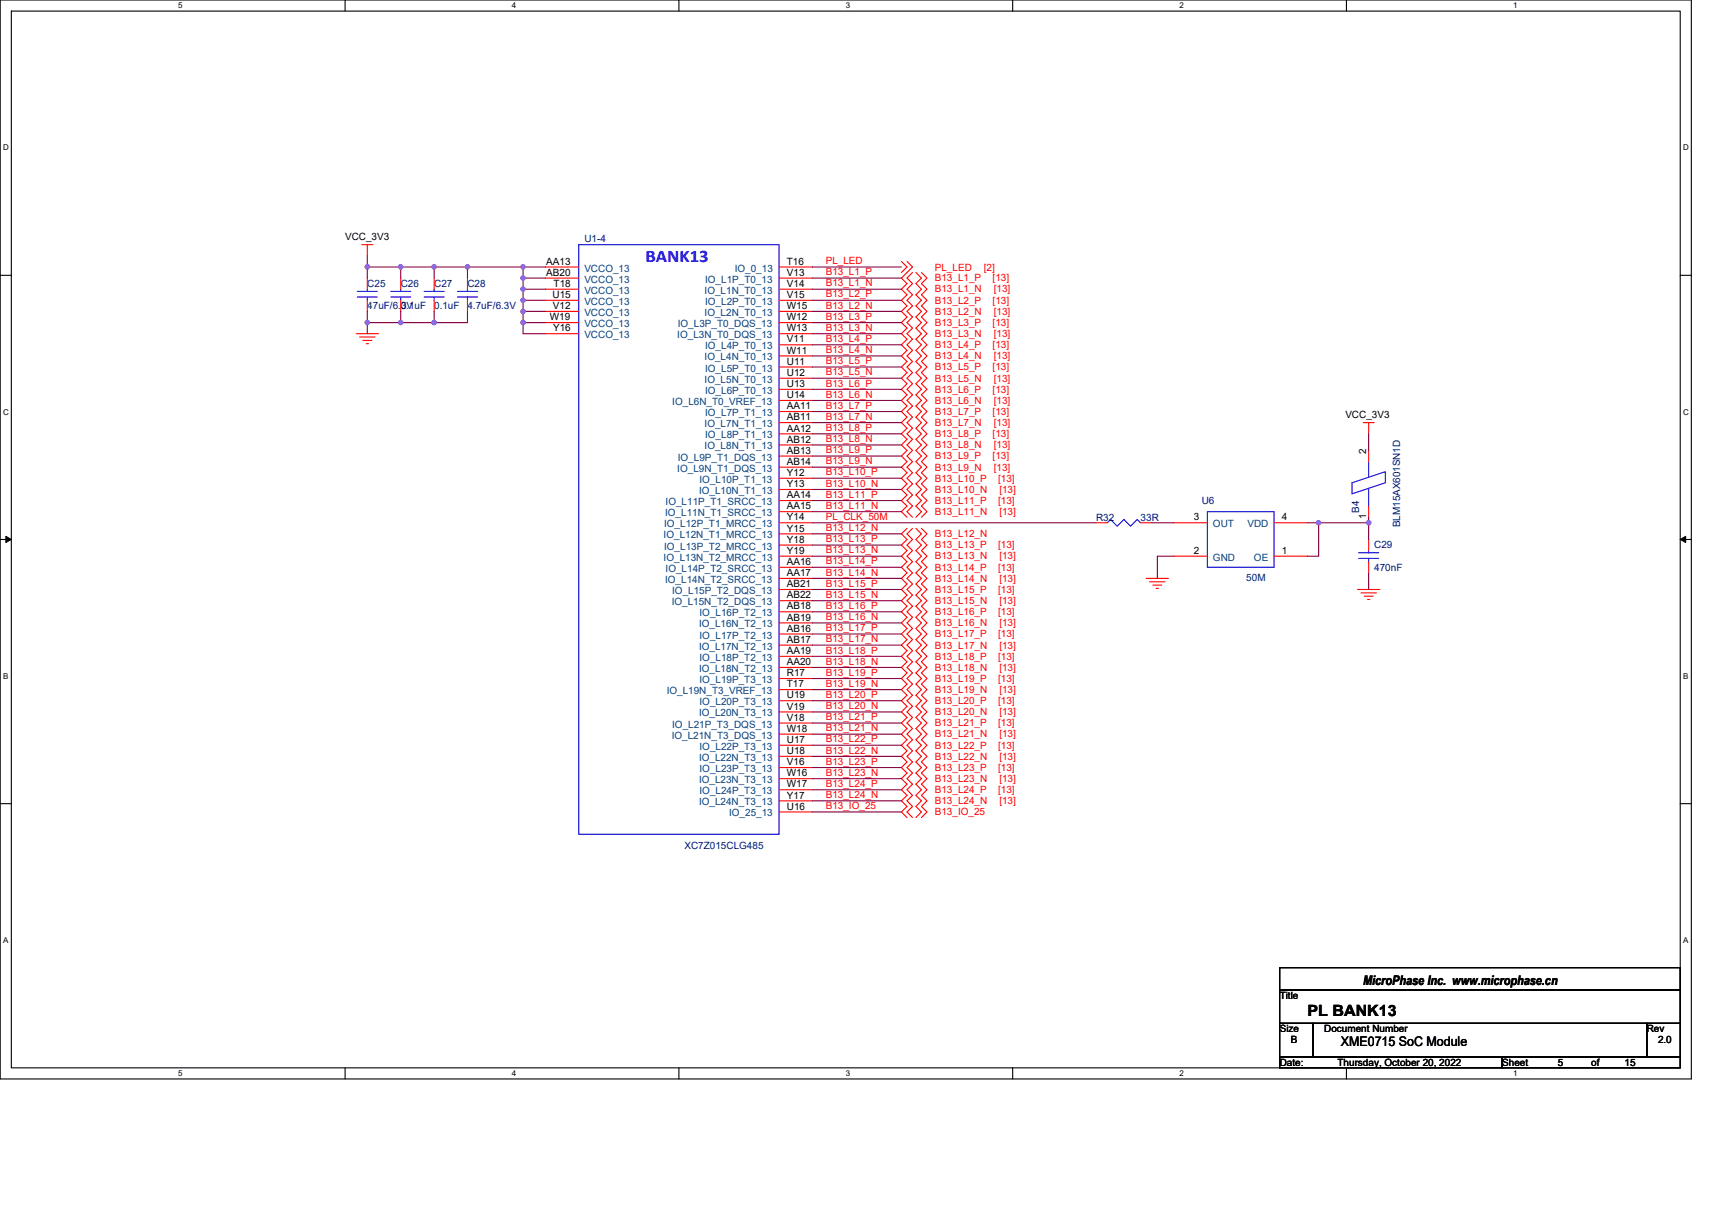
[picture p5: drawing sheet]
<svg xmlns="http://www.w3.org/2000/svg" width="297mm" height="210mm" viewBox="0 0 297 210" stroke-linecap="round" stroke-linejoin="round" font-family="sans-serif">
<defs><g id="words">
<text font-size="3.1" fill="#00f" x="112" y="45.4">BANK13</text>
<text font-size="2.7" x="226.9" y="176.2">PL BANK13</text>
<g font-size="2.3">
<text x="236.5" y="170.9">MicroPhase Inc. www.microphase.cn</text>
<text x="232.6" y="181.6">XME0715 SoC Module</text>
</g>
<g font-size="1.7">
<text x="59.9" y="41.7">VCC_3V3</text>
<text x="94.8" y="45.9">AA13</text>
<text x="94.8" y="47.9">AB20</text>
<text x="136.5" y="45.9">T16</text>
<text x="136.5" y="47.9">V13</text>
<text x="95.9" y="51.7">U15</text>
<text x="95.9" y="53.6">V12</text>
<text x="96.1" y="49.8">T18</text>
<text x="136.5" y="51.7">V15</text>
<text x="136.5" y="49.8">V14</text>
<text x="136.5" y="53.6">W15</text>
<text x="95.4" y="55.6">W19</text>
<text x="96" y="57.5">Y16</text>
<text x="136.5" y="55.6">W12</text>
<text x="136.5" y="59.4">V11</text>
<text x="136.5" y="57.5">W13</text>
<text x="136.5" y="63.3">U11</text>
<text x="136.5" y="61.4">W11</text>
<text x="136.5" y="65.2">U12</text>
<text x="136.5" y="67.2">U13</text>
<text x="136.5" y="71">AA11</text>
<text x="136.5" y="69.1">U14</text>
<text x="136.5" y="74.9">AA12</text>
<text x="136.5" y="72.9">AB11</text>
<text x="136.5" y="76.8">AB12</text>
<text x="233.4" y="72.6">VCC_3V3</text>
<text x="136.5" y="78.7">AB13</text>
<text x="136.5" y="80.7">AB14</text>
<text x="136.5" y="82.6">Y12</text>
<text x="237.1" y="78.8" transform="rotate(-90 237.1 78.8)">2</text>
<text x="136.5" y="88.4">AA15</text>
<text x="136.5" y="84.5">Y13</text>
<text x="136.5" y="86.5">AA14</text>
<text x="136.5" y="90.3">Y14</text>
<text x="136.5" y="94.2">Y18</text>
<text x="136.5" y="92.2">Y15</text>
<text x="207.2" y="90.3">3</text>
<text x="222.4" y="90.3">4</text>
<text x="237.1" y="90.1" transform="rotate(-90 237.1 90.1)">1</text>
<text x="136.5" y="100">AA17</text>
<text x="136.5" y="98">AA16</text>
<text x="136.5" y="96.1">Y19</text>
<text x="136.5" y="101.9">AB21</text>
<text x="207.2" y="96.1">2</text>
<text x="222.4" y="96.1">1</text>
<text x="136.5" y="103.8">AB22</text>
<text x="136.5" y="107.7">AB19</text>
<text x="136.5" y="105.8">AB18</text>
<text x="136.5" y="111.5">AB17</text>
<text x="136.5" y="109.6">AB16</text>
<text x="136.5" y="113.5">AA19</text>
<text x="136.5" y="119.3">T17</text>
<text x="136.5" y="115.4">AA20</text>
<text x="136.5" y="117.3">R17</text>
<text x="136.5" y="123.1">V19</text>
<text x="136.5" y="125.1">V18</text>
<text x="136.5" y="121.2">U19</text>
<text x="136.5" y="127">W18</text>
<text x="136.5" y="130.9">U18</text>
<text x="136.5" y="128.9">U17</text>
<text x="136.5" y="134.7">W16</text>
<text x="136.5" y="132.8">V16</text>
<text x="136.5" y="136.7">W17</text>
<text x="136.5" y="138.6">Y17</text>
<text x="136.5" y="140.5">U16</text>
<text x="222" y="173.4">Title</text>
<text x="222" y="179.1">Size</text>
<text x="229.8" y="179.1">Document Number</text>
<text x="285.7" y="179.1">Rev</text>
<text x="222" y="184.9">Date:</text>
<text x="224" y="181.1">B</text>
<text x="232.1" y="184.9">Thursday, October 20, 2022</text>
<text x="260.6" y="184.9">Sheet</text>
<text x="270.3" y="184.9">5</text>
<text x="276.1" y="184.9">of</text>
<text x="281.9" y="184.9">15</text>
<text x="287.7" y="181.1">2.0</text>
</g>
<g font-size="1.7" fill="#004080">
<text x="101.4" y="47.1">VCCO_13</text>
<text x="127.5" y="47.1">IO_0_13</text>
<text x="101.4" y="49">VCCO_13</text>
<text x="101.4" y="51">VCCO_13</text>
<text x="101.4" y="52.9">VCCO_13</text>
<text x="122.3" y="51">IO_L1N_T0_13</text>
<text x="122.3" y="49">IO_L1P_T0_13</text>
<text x="122.3" y="52.9">IO_L2P_T0_13</text>
<text x="101.4" y="54.8">VCCO_13</text>
<text x="101.4" y="56.8">VCCO_13</text>
<text x="101.4" y="58.7">VCCO_13</text>
<text x="117.5" y="58.7">IO_L3N_T0_DQS_13</text>
<text x="117.6" y="56.8">IO_L3P_T0_DQS_13</text>
<text x="122.3" y="54.8">IO_L2N_T0_13</text>
<text x="122.3" y="62.5">IO_L4N_T0_13</text>
<text x="122.3" y="60.6">IO_L4P_T0_13</text>
<text x="122.3" y="64.5">IO_L5P_T0_13</text>
<text x="116.6" y="70.3">IO_L6N_T0_VREF_13</text>
<text x="122.3" y="66.4">IO_L5N_T0_13</text>
<text x="122.3" y="68.3">IO_L6P_T0_13</text>
<text x="122.3" y="74.1">IO_L7N_T1_13</text>
<text x="122.3" y="78">IO_L8N_T1_13</text>
<text x="122.3" y="72.2">IO_L7P_T1_13</text>
<text x="122.3" y="76.1">IO_L8P_T1_13</text>
<text x="117.5" y="81.9">IO_L9N_T1_DQS_13</text>
<text x="117.6" y="79.9">IO_L9P_T1_DQS_13</text>
<text x="121.4" y="83.8">IO_L10P_T1_13</text>
<text x="115.4" y="89.6">IO_L11N_T1_SRCC_13</text>
<text x="115.5" y="87.7">IO_L11P_T1_SRCC_13</text>
<text x="121.3" y="85.7">IO_L10N_T1_13</text>
<text x="115.1" y="93.4">IO_L12N_T1_MRCC_13</text>
<text x="115.2" y="91.5">IO_L12P_T1_MRCC_13</text>
<text x="115.2" y="95.4">IO_L13P_T2_MRCC_13</text>
<text x="210.5" y="91.5">OUT</text>
<text x="216.4" y="91.5">VDD</text>
<text x="115.1" y="97.3">IO_L13N_T2_MRCC_13</text>
<text x="115.4" y="101.2">IO_L14N_T2_SRCC_13</text>
<text x="115.5" y="99.2">IO_L14P_T2_SRCC_13</text>
<text x="210.5" y="97.3">GND</text>
<text x="217.6" y="97.3">OE</text>
<text x="116.5" y="105">IO_L15N_T2_DQS_13</text>
<text x="116.6" y="103.1">IO_L15P_T2_DQS_13</text>
<text x="121.4" y="107">IO_L16P_T2_13</text>
<text x="121.3" y="108.9">IO_L16N_T2_13</text>
<text x="121.3" y="112.7">IO_L17N_T2_13</text>
<text x="121.4" y="110.8">IO_L17P_T2_13</text>
<text x="121.3" y="116.6">IO_L18N_T2_13</text>
<text x="121.4" y="114.7">IO_L18P_T2_13</text>
<text x="121.4" y="118.5">IO_L19P_T3_13</text>
<text x="115.7" y="120.5">IO_L19N_T3_VREF_13</text>
<text x="121.3" y="124.3">IO_L20N_T3_13</text>
<text x="121.4" y="122.4">IO_L20P_T3_13</text>
<text x="116.5" y="128.2">IO_L21N_T3_DQS_13</text>
<text x="116.6" y="126.3">IO_L21P_T3_DQS_13</text>
<text x="121.4" y="130.1">IO_L22P_T3_13</text>
<text x="121.3" y="132">IO_L22N_T3_13</text>
<text x="121.3" y="135.9">IO_L23N_T3_13</text>
<text x="121.4" y="134">IO_L23P_T3_13</text>
<text x="121.4" y="137.8">IO_L24P_T3_13</text>
<text x="121.3" y="139.8">IO_L24N_T3_13</text>
<text x="126.5" y="141.7">IO_25_13</text>
</g>
<g font-size="1.7" fill="#000080">
<text x="101.4" y="42.1">U1-4</text>
<text x="63.7" y="49.8">C25</text>
<text x="63.7" y="53.7">47uF/6.3V</text>
<text x="69.5" y="49.8">C26</text>
<text x="69.5" y="53.7">0.1uF</text>
<text x="75.3" y="49.8">C27</text>
<text x="75.3" y="53.7">0.1uF</text>
<text x="81.1" y="49.8">C28</text>
<text x="81.1" y="53.7">4.7uF/6.3V</text>
<text x="208.5" y="87.4">U6</text>
<text x="235.8" y="89" transform="rotate(-90 235.8 89)">B4</text>
<text x="190.2" y="90.3">R32</text>
<text x="197.9" y="90.3">33R</text>
<text x="238.4" y="95.2">C29</text>
<text x="242.9" y="91.5" transform="rotate(-90 242.9 91.5)">BLM15AX601SN1D</text>
<text x="216.2" y="100.8">50M</text>
<text x="238.4" y="99">470nF</text>
<text x="118.8" y="147.3">XC7Z015CLG485</text>
</g>
<g font-size="1.7" fill="#f00">
<text x="143.3" y="47.8">B13_L1_P</text>
<text x="143.3" y="45.8">PL_LED</text>
<text x="162.2" y="47.1">PL_LED</text>
<text x="170.7" y="47.1">[2]</text>
<text x="143.3" y="49.7">B13_L1_N</text>
<text x="143.3" y="51.6">B13_L2_P</text>
<text x="143.3" y="53.6">B13_L2_N</text>
<text x="162.2" y="48.8">B13_L1_P</text>
<text x="162.2" y="50.8">B13_L1_N</text>
<text x="162.2" y="52.7">B13_L2_P</text>
<text x="172.2" y="48.8">[13]</text>
<text x="172.2" y="52.7">[13]</text>
<text x="172.4" y="50.8">[13]</text>
<text x="143.3" y="55.5">B13_L3_P</text>
<text x="143.3" y="57.4">B13_L3_N</text>
<text x="143.3" y="59.4">B13_L4_P</text>
<text x="162.2" y="54.6">B13_L2_N</text>
<text x="162.2" y="56.6">B13_L3_P</text>
<text x="162.2" y="58.5">B13_L3_N</text>
<text x="172.2" y="56.6">[13]</text>
<text x="172.4" y="54.6">[13]</text>
<text x="172.4" y="58.5">[13]</text>
<text x="143.3" y="61.3">B13_L4_N</text>
<text x="143.3" y="63.2">B13_L5_P</text>
<text x="143.3" y="65.2">B13_L5_N</text>
<text x="162.2" y="60.4">B13_L4_P</text>
<text x="162.2" y="62.4">B13_L4_N</text>
<text x="162.2" y="64.3">B13_L5_P</text>
<text x="172.2" y="60.4">[13]</text>
<text x="172.2" y="64.3">[13]</text>
<text x="172.4" y="62.4">[13]</text>
<text x="143.3" y="67.1">B13_L6_P</text>
<text x="143.3" y="69">B13_L6_N</text>
<text x="143.3" y="70.9">B13_L7_P</text>
<text x="162.2" y="66.2">B13_L5_N</text>
<text x="162.2" y="68.1">B13_L6_P</text>
<text x="162.2" y="70.1">B13_L6_N</text>
<text x="172.2" y="68.1">[13]</text>
<text x="172.4" y="66.2">[13]</text>
<text x="172.4" y="70.1">[13]</text>
<text x="143.3" y="72.9">B13_L7_N</text>
<text x="143.3" y="74.8">B13_L8_P</text>
<text x="143.3" y="76.7">B13_L8_N</text>
<text x="162.2" y="72">B13_L7_P</text>
<text x="162.2" y="73.9">B13_L7_N</text>
<text x="162.2" y="75.9">B13_L8_P</text>
<text x="162.2" y="77.8">B13_L8_N</text>
<text x="172.2" y="72">[13]</text>
<text x="172.2" y="75.9">[13]</text>
<text x="172.4" y="73.9">[13]</text>
<text x="172.4" y="77.8">[13]</text>
<text x="143.3" y="78.7">B13_L9_P</text>
<text x="143.3" y="80.6">B13_L9_N</text>
<text x="143.3" y="82.5">B13_L10_P</text>
<text x="162.2" y="79.7">B13_L9_P</text>
<text x="162.2" y="81.7">B13_L9_N</text>
<text x="162.2" y="83.6">B13_L10_P</text>
<text x="172.2" y="79.7">[13]</text>
<text x="172.4" y="81.7">[13]</text>
<text x="173.2" y="83.6">[13]</text>
<text x="143.3" y="84.5">B13_L10_N</text>
<text x="143.3" y="86.4">B13_L11_P</text>
<text x="143.3" y="88.3">B13_L11_N</text>
<text x="162.2" y="85.5">B13_L10_N</text>
<text x="162.2" y="87.4">B13_L11_P</text>
<text x="162.2" y="89.4">B13_L11_N</text>
<text x="173.2" y="87.4">[13]</text>
<text x="173.4" y="85.5">[13]</text>
<text x="173.4" y="89.4">[13]</text>
<text x="143.3" y="90.2">PL_CLK_50M</text>
<text x="143.3" y="92.2">B13_L12_N</text>
<text x="143.3" y="94.1">B13_L13_P</text>
<text x="162.2" y="93.2">B13_L12_N</text>
<text x="162.2" y="95.2">B13_L13_P</text>
<text x="173.2" y="95.2">[13]</text>
<text x="143.3" y="96">B13_L13_N</text>
<text x="143.3" y="98">B13_L14_P</text>
<text x="143.3" y="99.9">B13_L14_N</text>
<text x="143.3" y="101.8">B13_L15_P</text>
<text x="162.2" y="97.1">B13_L13_N</text>
<text x="162.2" y="99">B13_L14_P</text>
<text x="162.2" y="101">B13_L14_N</text>
<text x="173.2" y="99">[13]</text>
<text x="173.4" y="97.1">[13]</text>
<text x="173.4" y="101">[13]</text>
<text x="143.3" y="103.8">B13_L15_N</text>
<text x="143.3" y="105.7">B13_L16_P</text>
<text x="143.3" y="107.6">B13_L16_N</text>
<text x="162.2" y="102.9">B13_L15_P</text>
<text x="162.2" y="104.8">B13_L15_N</text>
<text x="162.2" y="106.7">B13_L16_P</text>
<text x="173.2" y="102.9">[13]</text>
<text x="173.2" y="106.7">[13]</text>
<text x="173.4" y="104.8">[13]</text>
<text x="143.3" y="109.5">B13_L17_P</text>
<text x="143.3" y="111.5">B13_L17_N</text>
<text x="143.3" y="113.4">B13_L18_P</text>
<text x="162.2" y="108.7">B13_L16_N</text>
<text x="162.2" y="110.6">B13_L17_P</text>
<text x="162.2" y="112.5">B13_L17_N</text>
<text x="173.2" y="110.6">[13]</text>
<text x="173.4" y="108.7">[13]</text>
<text x="173.4" y="112.5">[13]</text>
<text x="143.3" y="115.3">B13_L18_N</text>
<text x="143.3" y="117.3">B13_L19_P</text>
<text x="143.3" y="119.2">B13_L19_N</text>
<text x="162.2" y="114.5">B13_L18_P</text>
<text x="162.2" y="116.4">B13_L18_N</text>
<text x="162.2" y="118.3">B13_L19_P</text>
<text x="173.2" y="114.5">[13]</text>
<text x="173.2" y="118.3">[13]</text>
<text x="173.4" y="116.4">[13]</text>
<text x="143.3" y="121.1">B13_L20_P</text>
<text x="143.3" y="123.1">B13_L20_N</text>
<text x="143.3" y="125">B13_L21_P</text>
<text x="162.2" y="120.3">B13_L19_N</text>
<text x="162.2" y="122.2">B13_L20_P</text>
<text x="162.2" y="124.1">B13_L20_N</text>
<text x="173.2" y="122.2">[13]</text>
<text x="173.4" y="120.3">[13]</text>
<text x="173.4" y="124.1">[13]</text>
<text x="143.3" y="126.9">B13_L21_N</text>
<text x="143.3" y="128.8">B13_L22_P</text>
<text x="143.3" y="130.8">B13_L22_N</text>
<text x="162.2" y="126">B13_L21_P</text>
<text x="162.2" y="128">B13_L21_N</text>
<text x="162.2" y="129.9">B13_L22_P</text>
<text x="162.2" y="131.8">B13_L22_N</text>
<text x="173.2" y="126">[13]</text>
<text x="173.2" y="129.9">[13]</text>
<text x="173.4" y="128">[13]</text>
<text x="173.4" y="131.8">[13]</text>
<text x="143.3" y="132.7">B13_L23_P</text>
<text x="143.3" y="134.6">B13_L23_N</text>
<text x="143.3" y="136.6">B13_L24_P</text>
<text x="162.2" y="133.8">B13_L23_P</text>
<text x="162.2" y="135.7">B13_L23_N</text>
<text x="162.2" y="137.6">B13_L24_P</text>
<text x="173.2" y="133.8">[13]</text>
<text x="173.2" y="137.6">[13]</text>
<text x="173.4" y="135.7">[13]</text>
<text x="143.3" y="138.5">B13_L24_N</text>
<text x="143.3" y="140.4">B13_IO_25</text>
<text x="162.2" y="139.6">B13_L24_N</text>
<text x="162.2" y="141.5">B13_IO_25</text>
<text x="173.4" y="139.6">[13]</text>
</g>
<g font-size="1.4">
<text x="30.9" y="1.5">5</text>
<text x="88.8" y="1.5">4</text>
<text x="146.7" y="1.5">3</text>
<text x="204.7" y="1.5">2</text>
<text x="262.6" y="1.5">1</text>
<text x=".5" y="26.1">D</text>
<text x="292" y="26.1">D</text>
<text x=".5" y="71.9">C</text>
<text x="292" y="71.9">C</text>
<text x=".5" y="117.8">B</text>
<text x="292" y="117.8">B</text>
<text x=".5" y="163.6">A</text>
<text x="292" y="163.6">A</text>
<text x="30.9" y="186.8">5</text>
<text x="88.8" y="186.8">4</text>
<text x="146.7" y="186.8">3</text>
<text x="204.7" y="186.8">2</text>
<text x="262.6" y="186.8">1</text>
</g>
</g></defs>
<path d="M0 0h293.5v187.2h-293.5zM2 1.9h289.5v183.4h-289.5z" fill="none" stroke="#000" stroke-width=".19"/>
<g fill="#fff">
<path d="M30.9 .2h.8v1.6h-.8z"/>
<path d="M30.9 185.5h.8v1.6h-.8z"/>
</g>
<path d="M59.9 0v1.9M59.9 185.3v1.9" fill="none" stroke="#000" stroke-width=".19"/>
<g fill="#fff">
<path d="M88.8 .2h.8v1.6h-.8z"/>
<path d="M88.8 185.5h.8v1.6h-.8z"/>
</g>
<path d="M117.8 0v1.9M117.8 185.3v1.9" fill="none" stroke="#000" stroke-width=".19"/>
<g fill="#fff">
<path d="M146.7 .2h.8v1.6h-.8z"/>
<path d="M146.7 185.5h.8v1.6h-.8z"/>
</g>
<path d="M175.7 0v1.9M175.7 185.3v1.9" fill="none" stroke="#000" stroke-width=".19"/>
<g fill="#fff">
<path d="M204.7 .2h.7v1.6h-.7z"/>
<path d="M204.7 185.5h.7v1.6h-.7z"/>
</g>
<path d="M233.6 0v1.9M233.6 185.3v1.9" fill="none" stroke="#000" stroke-width=".19"/>
<g fill="#fff">
<path d="M262.6 .2h.7v1.6h-.7z"/>
<path d="M262.6 185.5h.7v1.6h-.7z"/>
<path d="M.5 24.8h1v1.6h-1z"/>
<path d="M292 24.8h1v1.6h-1z"/>
<path d="M.5 70.7h1v1.5h-1z"/>
<path d="M292 70.7h1v1.5h-1z"/>
</g>
<path d="M0 47.8h2M291.5 47.8h2" fill="none" stroke="#000" stroke-width=".19"/>
<g fill="#fff">
<path d="M.5 116.5h.9v1.6h-.9z"/>
<path d="M292 116.5h.9v1.6h-.9z"/>
</g>
<path d="M0 93.6h2M291.5 93.6h2" fill="none" stroke="#000" stroke-width=".19"/>
<path d="M1 93.1l1 .5-1 .5zM291.5 93.6l1-.5v1z" fill="#000" stroke="#000" stroke-width=".17"/>
<g fill="#fff">
<path d="M.5 162.4h.9v1.5h-.9z"/>
<path d="M292 162.4h.9v1.5h-.9z"/>
</g>
<path d="M0 139.5h2M291.5 139.5h2M222 167.9h69.5v3.9h-69.5zM222 171.8h69.5v5.8h-69.5zM222 177.6h5.8v5.8h-5.8zM227.8 177.6h57.9v5.8h-57.9zM285.7 177.6h5.8v5.8h-5.8zM222 183.4h38.6v1.9h-38.6zM260.6 183.4h30.9v1.9h-30.9z" fill="none" stroke="#000" stroke-width=".19"/>
<g fill="none" stroke="#f00" stroke-width=".19">
<path d="M61.8 57.9h3.9M62.4 58.5h2.7M62.8 42.5h1.9M63 59.1h1.5M63.5 59.6h.4M63.7 42.5v1.9M63.7 48.3v1.9M63.7 52.1v1.9M69.5 48.3v1.9M69.5 52.1v1.9M75.3 48.3v1.9M75.3 52.1v1.9"/>
<path d="M81.1 48.3v1.9M81.1 52.1v1.9M94.6 46.3h5.8M94.6 48.3h5.8M94.6 50.2h5.8M94.6 52.1h5.8M94.6 54h5.8M94.6 56h5.8M94.6 57.9h5.8M135.2 46.3h5.7M135.2 48.3h5.7M135.2 50.2h5.7"/>
<path d="M135.2 52.1h5.7M135.2 54h5.7M135.2 56h5.7M135.2 57.9h5.7M135.2 59.8h5.7M156.4 45.4l1 .9-1 1M157.4 45.4l.9 .9-1.9 2 1 .9-1 1 1 1-1 .9 1 1-1 .9 1 1-1 1 1 .9-1 1 1 1-1 .9 1 1-1 1 1 .9-1 1 1 1-1 .9 1 1-1 1 1 .9-1 1 1 1-1 .9 1 1-1 .9 1 1-1 1 1 .9-1 1 1 1-1 .9 1 1-1 1 1 .9-1 1 1 1-1 .9 1 1-1 1 1 .9-1 1 1 1M158.3 47.3l-.9 1 .9 .9-.9 1 .9 1-.9 .9 .9 1-.9 .9 .9 1-.9 1 .9 .9-.9 1 .9 1-.9 .9 .9 1-.9 1 .9 .9-.9 1 .9 1-.9 .9 .9 1-.9 1 .9 .9-.9 1 .9 1-.9 .9 .9 1-.9 .9 .9 1-.9 1 .9 .9-.9 1 .9 1-.9 .9 .9 1-.9 1 .9 .9-.9 1 .9 1-.9 .9 .9 1-.9 1 .9 .9-.9 1 .9 1M158.9 47.3l1 1-1 .9 1 1-1 1 1 .9-1 1 1 .9-1 1 1 1-1 .9 1 1-1 1 1 .9-1 1 1 1-1 .9 1 1-1 1 1 .9-1 1 1 1-1 .9 1 1-1 1 1 .9-1 1 1 .9-1 1 1 1-1 .9 1 1-1 1 1 .9-1 1 1 1-1 .9 1 1-1 1 1 .9-1 1 1 1-1 .9 1 1-1 1M159.9 47.3l.9 1-.9 .9 .9 1-.9 1 .9 .9-.9 1 .9 .9-.9 1 .9 1-.9 .9 .9 1-.9 1 .9 .9-.9 1 .9 1-.9 .9 .9 1-.9 1 .9 .9-.9 1 .9 1-.9 .9 .9 1-.9 1 .9 .9-.9 1 .9 .9-.9 1 .9 1-.9 .9 .9 1-.9 1 .9 .9-.9 1 .9 1-.9 .9 .9 1-.9 1 .9 .9-.9 1 .9 1-.9 .9 .9 1-.9 1M135.2 79.1h5.7M135.2 61.8h5.7"/>
<path d="M135.2 63.7h5.7M135.2 65.6h5.7M135.2 67.6h5.7M135.2 69.5h5.7M135.2 71.4h5.7M135.2 73.3h5.7M135.2 75.3h5.7M135.2 77.2h5.7M236.5 73.3h1.9M237.5 78.2v1.9M237.5 73.3v2M135.2 81.1h5.7"/>
<path d="M135.2 83h5.7M135.2 84.9h5.7M135.2 86.9h5.7M135.2 88.8h5.7M135.2 90.7h5.7M135.2 92.6h5.7M135.2 94.6h5.7M135.2 96.5h5.7M135.2 98.4h5.7M157.4 91.7l-1 .9 1 1-1 1 1 .9-1 1 1 1-1 .9 1 1-1 1 1 .9-1 1 1 1-1 .9 1 1-1 1 1 .9-1 1 1 1-1 .9 1 1-1 1 1 .9-1 1 1 1-1 .9 1 1-1 1 1 .9-1 1 1 .9-1 1 1 1-1 .9 1 1-1 1 1 .9-1 1 1 1-1 .9 1 1-1 1 1 .9-1 1 1 1-1 .9 1 1-1 1 1 .9-1 1 1 1-1 .9 1 1M158.3 91.7l-.9 .9 .9 1-.9 1 .9 .9-.9 1 .9 1-.9 .9 .9 1-.9 1 .9 .9-.9 1 .9 1-.9 .9 .9 1-.9 1 .9 .9-.9 1 .9 1-.9 .9 .9 1-.9 1 .9 .9-.9 1 .9 1-.9 .9 .9 1-.9 1 .9 .9-.9 1 .9 .9-.9 1 .9 1-.9 .9 .9 1-.9 1 .9 .9-.9 1 .9 1-.9 .9 .9 1-.9 1 .9 .9-.9 1 .9 1-.9 .9 .9 1-.9 1 .9 .9-.9 1 .9 1-.9 .9 .9 1M158.9 91.7l1 .9-1 1 1 1-1 .9 1 1-1 1 1 .9-1 1 1 1-1 .9 1 1-1 1 1 .9-1 1 1 1-1 .9 1 1-1 1 1 .9-1 1 1 1-1 .9 1 1-1 1 1 .9-1 1 1 1-1 .9 1 1-1 .9 1 1-1 1 1 .9-1 1 1 1-1 .9 1 1-1 1 1 .9-1 1 1 1-1 .9 1 1-1 1 1 .9-1 1 1 1-1 .9 1 1-1 1 1 .9-1 1"/>
<path d="M159.9 91.7l.9 .9-.9 1 .9 1-.9 .9 .9 1-.9 1 .9 .9-.9 1 .9 1-.9 .9 .9 1-.9 1 .9 .9-.9 1 .9 1-.9 .9 .9 1-.9 1 .9 .9-.9 1 .9 1-.9 .9 .9 1-.9 1 .9 .9-.9 1 .9 1-.9 .9 .9 1-.9 .9 .9 1-.9 1 .9 .9-.9 1 .9 1-.9 .9 .9 1-.9 1 .9 .9-.9 1 .9 1-.9 .9 .9 1-.9 1 .9 .9-.9 1 .9 1-.9 .9 .9 1-.9 1 .9 .9-.9 1M190.2 90.7h1.9M197.9 90.7h1.9M203.7 96.5h5.8M203.7 90.7h5.8M221.1 96.5h5.8M221.1 90.7h5.8M237.5 87.8v2M237.5 93.6v1.9M237.5 97.5v1.9M135.2 100.4h5.7M135.2 102.3h5.7"/>
<path d="M135.2 104.2h5.7M135.2 106.2h5.7M135.2 108.1h5.7M135.2 110h5.7M135.2 112h5.7M135.2 113.9h5.7M135.2 115.8h5.7M135.2 117.8h5.7M135.2 119.7h5.7M198.9 100.4h3.8M199.5 101h2.6M200 101.5h1.6"/>
<path d="M200.6 102.1h.4M235.5 102.3h3.9M236.1 102.9h2.7M236.7 103.5h1.5M237.3 104h.4M135.2 121.6h5.7M135.2 123.5h5.7M135.2 125.5h5.7M135.2 127.4h5.7M135.2 129.3h5.7M135.2 131.3h5.7M135.2 133.2h5.7"/>
<path d="M135.2 135.1h5.7M135.2 137.1h5.7M135.2 139h5.7M135.2 140.9h5.7"/>
</g>
<g fill="none" stroke="#00f" stroke-width=".19">
<path d="M62 51.5h3.5M62 50.6h3.5M63.7 50.2v.4M63.7 51.5v.6M67.8 51.5h3.5M67.8 50.6h3.5M69.5 50.2v.4M69.5 51.5v.6M73.6 51.5h3.5M73.6 50.6h3.5M75.3 50.2v.4M75.3 51.5v.6"/>
<path d="M79.4 51.5h3.4M79.4 50.6h3.4M81.1 50.2v.4M81.1 51.5v.6M100.4 42.5h34.8v102.3h-34.8zM192.1 90.7l.6-.6 1.1 1.2 1.2-1.2 1.2 1.2 1.1-1.2 .6 .6M209.5 88.8h11.6v9.6h-11.6zM234.6 83.8l5.8-1.9v1.9l-5.8 1.9zM235.7 96.9h3.5M235.7 95.9h3.5M237.5 80.1v2.7M237.5 84.7v3.1"/>
<path d="M237.5 95.5v.4M237.5 96.9v.6"/>
</g>
<g fill="none" stroke="#800040" stroke-width=".19">
<path d="M63.7 44.4v1.9M63.7 46.3h5.8M63.7 46.3v2M63.7 54v2h5.8M63.7 56v1.9M69.5 54v2h5.8M69.5 46.3v2M69.5 46.3h5.8M75.3 54v2h5.8v-2M75.3 46.3v2M75.3 46.3h5.8M81.1 46.3v2"/>
<path d="M81.1 46.3h9.7M90.8 46.3v2M90.8 46.3h3.8M94.6 56h-3.8v1.9h3.8M94.6 48.3h-3.8v1.9M94.6 50.2h-3.8v1.9M94.6 52.1h-3.8v1.9M94.6 54h-3.8v2M140.9 48.3h15.5M140.9 50.2h15.5M140.9 52.1h15.5M140.9 54h15.5"/>
<path d="M140.9 56h15.5M140.9 57.9h15.5M140.9 59.8h15.5M140.9 46.3h15.5M140.9 61.8h15.5M140.9 63.7h15.5M140.9 65.6h15.5M140.9 67.6h15.5M140.9 69.5h15.5M140.9 71.4h15.5M140.9 73.3h15.5M140.9 75.3h15.5"/>
<path d="M140.9 77.2h15.5M140.9 79.1h15.5M237.5 75.3v2.9M140.9 81.1h15.5M140.9 83h15.5M140.9 84.9h15.5M140.9 86.9h15.5M140.9 88.8h15.5M140.9 90.7h49.3M140.9 92.6h15.5M140.9 94.6h15.5M140.9 96.5h15.5"/>
<path d="M140.9 98.4h15.5M199.8 90.7h3.9M203.7 96.5h-2.9v3.9M226.9 90.7h1.9M228.8 90.7h8.7M228.8 90.7v5.8h-1.9M237.5 99.4v2.9M237.5 89.8v.9M237.5 90.7v2.9M140.9 106.2h15.5M140.9 108.1h15.5M140.9 110h15.5"/>
<path d="M140.9 112h15.5M140.9 113.9h15.5M140.9 115.8h15.5M140.9 117.8h15.5M140.9 119.7h15.5M140.9 100.4h15.5M140.9 102.3h15.5M140.9 104.2h15.5M140.9 121.6h15.5M140.9 123.5h15.5M140.9 125.5h15.5M140.9 127.4h15.5"/>
<path d="M140.9 129.3h15.5M140.9 131.3h15.5M140.9 133.2h15.5M140.9 135.1h15.5M140.9 137.1h15.5M140.9 139h15.5M140.9 140.9h15.5"/>
</g>
<g fill="#f0f" stroke="#f0f" stroke-width=".19">
<circle cx="63.7" cy="46.3" r=".38"/>
<circle cx="90.7" cy="46.3" r=".38"/>
<circle cx="90.7" cy="48.2" r=".38"/>
<circle cx="90.7" cy="50.2" r=".38"/>
<circle cx="90.7" cy="52.1" r=".38"/>
<circle cx="90.7" cy="54" r=".38"/>
<circle cx="90.7" cy="56" r=".38"/>
<circle cx="69.5" cy="46.3" r=".38"/>
<circle cx="75.3" cy="46.3" r=".38"/>
<circle cx="81.1" cy="46.3" r=".38"/>
<circle cx="69.5" cy="56" r=".38"/>
<circle cx="75.3" cy="56" r=".38"/>
<circle cx="63.7" cy="56" r=".38"/>
<circle cx="237.5" cy="90.7" r=".38"/>
<circle cx="228.8" cy="90.7" r=".38"/>
</g>
<use href="#words"/>
</svg>
